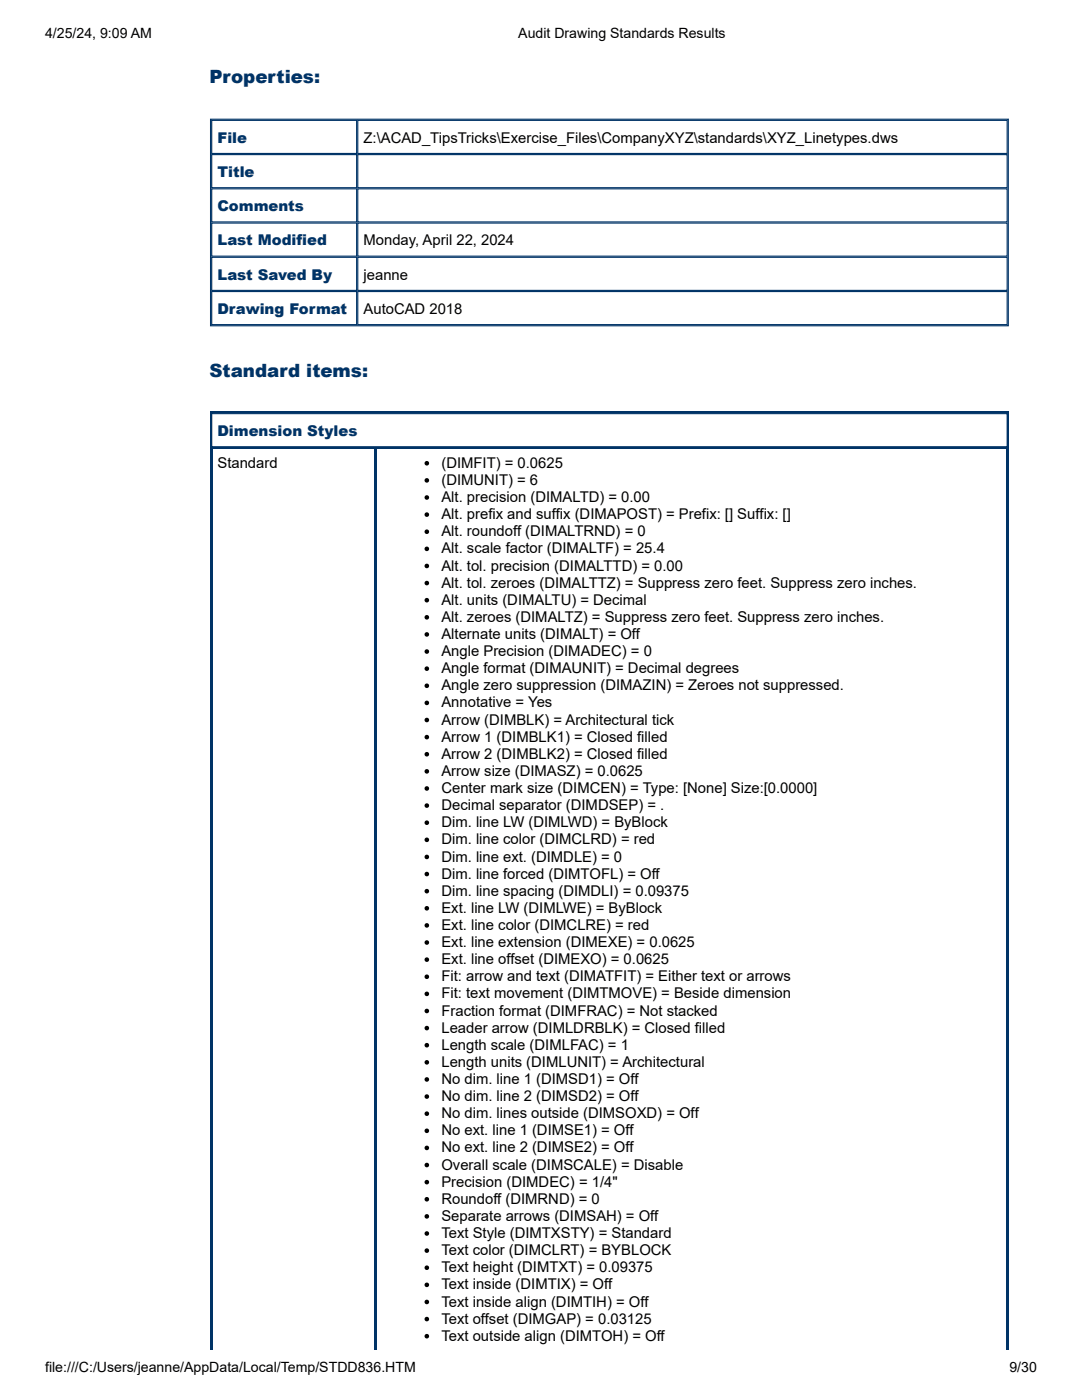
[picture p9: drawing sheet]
<svg xmlns="http://www.w3.org/2000/svg" width="216mm" height="279mm" viewBox="0 0 216 279" stroke-linecap="round" stroke-linejoin="round" font-family="sans-serif">
<defs><g id="words">
<g font-size="3.6" fill="#036">
<text x="41.8" y="16.6">Properties:</text>
<text x="41.8" y="75.1">Standard items:</text>
</g>
<g font-size="3" fill="#036">
<text x="43.4" y="28.5">File</text>
<text x="43.4" y="35.3">Title</text>
<text x="43.4" y="42.1">Comments</text>
<text x="43.4" y="49">Last Modified</text>
<text x="43.4" y="55.8">Last Saved By</text>
<text x="43.4" y="62.6">Drawing Format</text>
<text x="43.4" y="87">Dimension Styles</text>
</g>
<g font-size="3">
<text x="72.5" y="28.5">Z:\ACAD_TipsTricks\Exercise_Files\CompanyXYZ\standards\XYZ_Linetypes.dws</text>
<text x="72.5" y="49">Monday, April 22, 2024</text>
<text x="72.5" y="55.8">jeanne</text>
<text x="72.5" y="62.6">AutoCAD 2018</text>
<text x="43.4" y="93.4">Standard</text>
<text x="88.1" y="93.4">(DIMFIT) = 0.0625</text>
<text x="88.1" y="96.8">(DIMUNIT) = 6</text>
<text x="88.1" y="100.2">Alt. precision (DIMALTD) = 0.00</text>
<text x="88.1" y="103.6">Alt. prefix and suffix (DIMAPOST) = Prefix: [] Suffix: []</text>
<text x="88.1" y="107">Alt. roundoff (DIMALTRND) = 0</text>
<text x="88.1" y="110.4">Alt. scale factor (DIMALTF) = 25.4</text>
<text x="88.1" y="113.9">Alt. tol. precision (DIMALTTD) = 0.00</text>
<text x="88.1" y="117.3">Alt. tol. zeroes (DIMALTTZ) = Suppress zero feet. Suppress zero inches.</text>
<text x="88.1" y="120.7">Alt. units (DIMALTU) = Decimal</text>
<text x="88.1" y="124.1">Alt. zeroes (DIMALTZ) = Suppress zero feet. Suppress zero inches.</text>
<text x="88.1" y="127.5">Alternate units (DIMALT) = Off</text>
<text x="88.1" y="130.9">Angle Precision (DIMADEC) = 0</text>
<text x="88.1" y="134.4">Angle format (DIMAUNIT) = Decimal degrees</text>
<text x="88.1" y="137.8">Angle zero suppression (DIMAZIN) = Zeroes not suppressed.</text>
<text x="88.1" y="141.2">Annotative = Yes</text>
<text x="88.1" y="144.6">Arrow (DIMBLK) = Architectural tick</text>
<text x="88.1" y="148">Arrow 1 (DIMBLK1) = Closed filled</text>
<text x="88.1" y="151.4">Arrow 2 (DIMBLK2) = Closed filled</text>
<text x="88.1" y="154.9">Arrow size (DIMASZ) = 0.0625</text>
<text x="88.1" y="158.3">Center mark size (DIMCEN) = Type: [None] Size:[0.0000]</text>
<text x="88.1" y="161.7">Decimal separator (DIMDSEP) = .</text>
<text x="88.1" y="165.1">Dim. line LW (DIMLWD) = ByBlock</text>
<text x="88.1" y="168.5">Dim. line color (DIMCLRD) = red</text>
<text x="88.1" y="171.9">Dim. line ext. (DIMDLE) = 0</text>
<text x="88.1" y="175.3">Dim. line forced (DIMTOFL) = Off</text>
<text x="88.1" y="178.8">Dim. line spacing (DIMDLI) = 0.09375</text>
<text x="88.1" y="182.2">Ext. line LW (DIMLWE) = ByBlock</text>
<text x="88.1" y="185.6">Ext. line color (DIMCLRE) = red</text>
<text x="88.1" y="189">Ext. line extension (DIMEXE) = 0.0625</text>
<text x="88.1" y="192.4">Ext. line offset (DIMEXO) = 0.0625</text>
<text x="88.1" y="195.8">Fit: arrow and text (DIMATFIT) = Either text or arrows</text>
<text x="88.1" y="199.3">Fit: text movement (DIMTMOVE) = Beside dimension</text>
<text x="88.1" y="202.7">Fraction format (DIMFRAC) = Not stacked</text>
<text x="88.1" y="206.1">Leader arrow (DIMLDRBLK) = Closed filled</text>
<text x="88.1" y="209.5">Length scale (DIMLFAC) = 1</text>
<text x="88.1" y="212.9">Length units (DIMLUNIT) = Architectural</text>
<text x="88.1" y="216.3">No dim. line 1 (DIMSD1) = Off</text>
<text x="88.1" y="219.8">No dim. line 2 (DIMSD2) = Off</text>
<text x="88.1" y="223.2">No dim. lines outside (DIMSOXD) = Off</text>
<text x="88.1" y="226.6">No ext. line 1 (DIMSE1) = Off</text>
<text x="88.1" y="230">No ext. line 2 (DIMSE2) = Off</text>
<text x="88.1" y="233.4">Overall scale (DIMSCALE) = Disable</text>
<text x="88.1" y="236.8">Precision (DIMDEC) = 1/4&quot;</text>
<text x="88.1" y="240.3">Roundoff (DIMRND) = 0</text>
<text x="88.1" y="243.7">Separate arrows (DIMSAH) = Off</text>
<text x="88.1" y="247.1">Text Style (DIMTXSTY) = Standard</text>
<text x="88.1" y="250.5">Text color (DIMCLRT) = BYBLOCK</text>
<text x="88.1" y="253.9">Text height (DIMTXT) = 0.09375</text>
<text x="88.1" y="257.3">Text inside (DIMTIX) = Off</text>
<text x="88.1" y="260.7">Text inside align (DIMTIH) = Off</text>
<text x="88.1" y="264.2">Text offset (DIMGAP) = 0.03125</text>
<text x="88.1" y="267.6">Text outside align (DIMTOH) = Off</text>
</g>
<g font-size="2.8">
<text x="9" y="7.7">4/25/24, 9:09 AM</text>
<text x="103.4" y="7.7">Audit Drawing Standards Results</text>
<text x="9" y="273.8">file:///C:/Users/jeanne/AppData/Local/Temp/STDD836.HTM</text>
<text x="201.4" y="273.8">9/30</text>
</g>
</g></defs>
<g fill="none" stroke="#036" stroke-width=".23">
<path d="M42 23.8h159.2v41.2h-159.2zM42.2 24h29v6.6h-29zM42.2 30.9h29v6.6h-29zM42.2 37.7h29v6.6h-29zM71.4 24h129.6v6.6h-129.6zM71.4 30.9h129.6v6.6h-129.6zM71.4 37.7h129.6v6.6h-129.6zM42.2 44.5h29v6.6h-29zM42.2 51.4h29v6.6h-29zM42.2 58.2h29v6.6h-29zM71.4 44.5h129.6v6.6h-129.6zM71.4 51.4h129.6v6.6h-129.6z"/>
<path d="M71.4 58.2h129.6v6.6h-129.6z"/>
</g>
<path d="M41.9 82.2h159.4v187.2h-159.4z" fill="#fff"/>
<path d="M41.9 82.3h159.4M42 82.2v187.2M42.1 89.4h159M42.2 82.5h158.8v6.7h-158.8zM42.2 89.3v180.1M74.8 89.3v180.1M75 89.3v180.1M201 89.3v180.1M201.2 82.2v187.2" fill="none" stroke="#036" stroke-width=".23"/>
<g fill="#000">
<circle cx="85.2" cy="92.5" r=".46"/>
<circle cx="85.2" cy="99.3" r=".46"/>
<circle cx="85.2" cy="95.9" r=".46"/>
<circle cx="85.2" cy="109.5" r=".46"/>
<circle cx="85.2" cy="106.1" r=".46"/>
<circle cx="85.2" cy="119.8" r=".46"/>
<circle cx="85.2" cy="116.4" r=".46"/>
<circle cx="85.2" cy="102.7" r=".46"/>
<circle cx="85.2" cy="113" r=".46"/>
<circle cx="85.2" cy="133.4" r=".46"/>
<circle cx="85.2" cy="126.6" r=".46"/>
<circle cx="85.2" cy="123.2" r=".46"/>
<circle cx="85.2" cy="136.9" r=".46"/>
<circle cx="85.2" cy="130" r=".46"/>
<circle cx="85.2" cy="143.7" r=".46"/>
<circle cx="85.2" cy="157.4" r=".46"/>
<circle cx="85.2" cy="150.5" r=".46"/>
<circle cx="85.2" cy="140.3" r=".46"/>
<circle cx="85.2" cy="147.1" r=".46"/>
<circle cx="85.2" cy="153.9" r=".46"/>
<circle cx="85.2" cy="167.6" r=".46"/>
<circle cx="85.2" cy="164.2" r=".46"/>
<circle cx="85.2" cy="174.4" r=".46"/>
<circle cx="85.2" cy="177.9" r=".46"/>
<circle cx="85.2" cy="160.8" r=".46"/>
<circle cx="85.2" cy="171" r=".46"/>
<circle cx="85.2" cy="191.5" r=".46"/>
<circle cx="85.2" cy="198.3" r=".46"/>
<circle cx="85.2" cy="184.7" r=".46"/>
<circle cx="85.2" cy="194.9" r=".46"/>
<circle cx="85.2" cy="181.3" r=".46"/>
<circle cx="85.2" cy="188.1" r=".46"/>
<circle cx="85.2" cy="208.6" r=".46"/>
<circle cx="85.2" cy="218.8" r=".46"/>
<circle cx="85.2" cy="201.8" r=".46"/>
<circle cx="85.2" cy="212" r=".46"/>
<circle cx="85.2" cy="215.4" r=".46"/>
<circle cx="85.2" cy="205.2" r=".46"/>
<circle cx="85.2" cy="239.3" r=".46"/>
<circle cx="85.2" cy="222.3" r=".46"/>
<circle cx="85.2" cy="235.9" r=".46"/>
<circle cx="85.2" cy="229.1" r=".46"/>
<circle cx="85.2" cy="225.7" r=".46"/>
<circle cx="85.2" cy="232.5" r=".46"/>
<circle cx="85.2" cy="249.6" r=".46"/>
<circle cx="85.2" cy="256.4" r=".46"/>
<circle cx="85.2" cy="253" r=".46"/>
<circle cx="85.2" cy="259.8" r=".46"/>
<circle cx="85.2" cy="246.2" r=".46"/>
<circle cx="85.2" cy="242.8" r=".46"/>
<circle cx="85.2" cy="263.3" r=".46"/>
<circle cx="85.2" cy="266.7" r=".46"/>
</g>
<use href="#words"/>
</svg>
